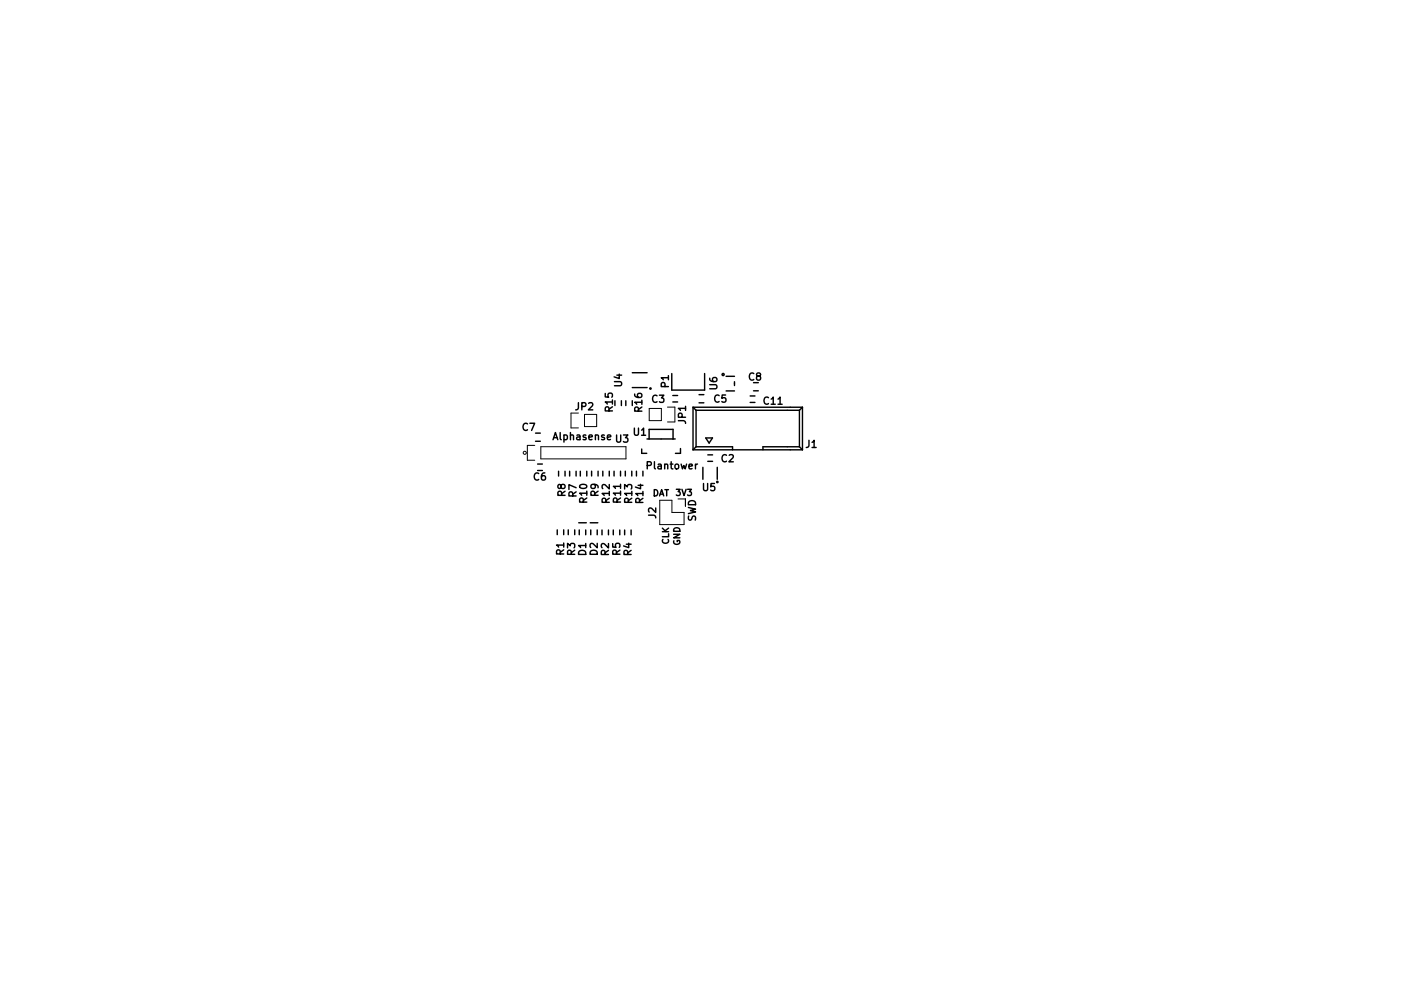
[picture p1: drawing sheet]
<svg xmlns="http://www.w3.org/2000/svg" width="297mm" height="210mm" viewBox="0 0 297 210" stroke-linecap="round" stroke-linejoin="round" font-family="sans-serif">
<defs><g id="words">
<g font-size="2.1">
<text x="129.9" y="80.7" transform="rotate(-90 129.9 80.7)">U4</text>
<text x="139.7" y="80.9" transform="rotate(-90 139.7 80.9)">P1</text>
<text x="149.8" y="81.4" transform="rotate(-90 149.8 81.4)">U6</text>
<text x="156.4" y="79.4">C8</text>
<text x="109.1" y="89.9">C7</text>
<text x="120.2" y="85.6">JP2</text>
<text x="128" y="85.9" transform="rotate(-90 128 85.9)">R15</text>
<text x="134.2" y="85.9" transform="rotate(-90 134.2 85.9)">R16</text>
<text x="136.2" y="84.1">C3</text>
<text x="143.3" y="88.4" transform="rotate(-90 143.3 88.4)">JP1</text>
<text x="149.1" y="84">C5</text>
<text x="159.6" y="84.5">C11</text>
<text x="115.8" y="91.9">Alphasense U3</text>
<text x="132.3" y="91">U1</text>
<text x="168.3" y="93.5">J1</text>
<text x="111.4" y="100.3">C6</text>
<text x="135.4" y="98">Plantower</text>
<text x="150.7" y="96.5">C2</text>
<text x="118.1" y="103.7" transform="rotate(-90 118.1 103.7)">R8</text>
<text x="120.4" y="103.8" transform="rotate(-90 120.4 103.8)">R7</text>
<text x="122.6" y="104.9" transform="rotate(-90 122.6 104.9)">R10</text>
<text x="125" y="103.6" transform="rotate(-90 125 103.6)">R9</text>
<text x="127.3" y="105" transform="rotate(-90 127.3 105)">R12</text>
<text x="129.7" y="104.9" transform="rotate(-90 129.7 104.9)">R11</text>
<text x="132" y="105" transform="rotate(-90 132 105)">R13</text>
<text x="134.4" y="105" transform="rotate(-90 134.4 105)">R14</text>
<text x="146.8" y="102.5">U5</text>
<text x="137" y="108.2" transform="rotate(-90 137 108.2)">J2</text>
<text x="145.4" y="109" transform="rotate(-90 145.4 109)">SWD</text>
<text x="117.8" y="115.9" transform="rotate(-90 117.8 115.9)">R1</text>
<text x="120.1" y="116" transform="rotate(-90 120.1 116)">R3</text>
<text x="122.4" y="116" transform="rotate(-90 122.4 116)">D1</text>
<text x="124.8" y="116" transform="rotate(-90 124.8 116)">D2</text>
<text x="127.2" y="116" transform="rotate(-90 127.2 116)">R2</text>
<text x="129.6" y="115.9" transform="rotate(-90 129.6 115.9)">R5</text>
<text x="131.9" y="116" transform="rotate(-90 131.9 116)">R4</text>
</g>
<g font-size="1.8">
<text x="136.2" y="103.6">DAT</text>
<text x="141.3" y="103.5">3V3</text>
<text x="139.7" y="113.7" transform="rotate(-90 139.7 113.7)">CLK</text>
<text x="142.1" y="113.9" transform="rotate(-90 142.1 113.9)">GND</text>
</g>
</g></defs>
<g fill="none" stroke="#000" stroke-width=".21">
<path d="M111.7 93h-1.5v3.1h1.5M113 93.3h17.8v2.5h-17.8zM120.8 86.2h-1.5v3.1h1.5M122.1 86.5h2.5v2.6h-2.5zM135.6 85.3h2.6v2.5h-2.6zM139.4 85h1.6v3.1h-1.6M137.8 104.5h2.6v2.5h2.5v2.5h-5.1z"/>
<circle cx="109.6" cy="94.5" r=".32"/>
</g>
<g fill="none" stroke="#000" stroke-width=".3">
<path d="M132.1 77.8h3.1M140.3 78v3.4h6.9v-3.4M151.7 78.6h1.7M153.4 79.7v.8M111.9 92.1h1M111.9 90.4h1M112.3 96.9h1M116.7 98.4v1M118 98.4v1M119 98.4v1M120.3 98.4v1M121.2 98.4v1"/>
<path d="M122.6 98.4v1M123.6 98.4v1M124.9 98.4v1M125.9 98.4v1M127.3 98.4v1M128.3 98.4v1M129.6 98.4v1M129.8 83.7v1M130.6 98.4v1M130.7 83.7v1M132 98.4v1M132.1 80.9h3.1"/>
<path d="M132.9 98.4v1M134 93.8v.9h1.1M134.3 98.4v1M135.1 91.7h5.9M135.6 91.7v-2h5v2M140.5 82.6h1M140.5 83.9h1M142.1 93.7v1h-1M144.8 93.9h22.8M144.8 85h22.8M144.8 85l.6 .7M144.8 85v8.9"/>
<path d="M145.4 93.3h7.6v.6M145.4 85.7h21.6M145.4 93.3l-.6 .6M145.4 85.7v7.6M146 82.4h1M146 84.1h1M146.8 97.6v2.5M147.4 91.4h1.4l-.7 1.1zM147.9 96.3h1M147.9 95h1M149.8 97.6v2.5M151.7 81.6h1.7"/>
<path d="M156.7 84h1M156.7 82.7h1M157.4 81.6h1M167 93.3h-7.6v.6M167 93.3l.6 .6M167 85.7v7.6M167.6 85l-.6 .7M167.6 85v8.9M116.4 110.6v1M117.8 110.6v1M118.7 110.6v1M120.1 110.6v1"/>
<path d="M120.9 109.2h1.6M121 110.7v1M122.4 110.7v1M123.3 109.2h1.6M123.4 110.7v1M124.8 110.7v1M125.8 110.7v1M127.1 110.7v1M128.1 110.7v1M129.5 110.7v1M130.5 110.7v1M131.8 110.7v1"/>
<circle cx="151.1" cy="78.2" r=".22"/>
<circle cx="135.9" cy="81.1" r=".14"/>
</g>
<use href="#words"/>
</svg>
